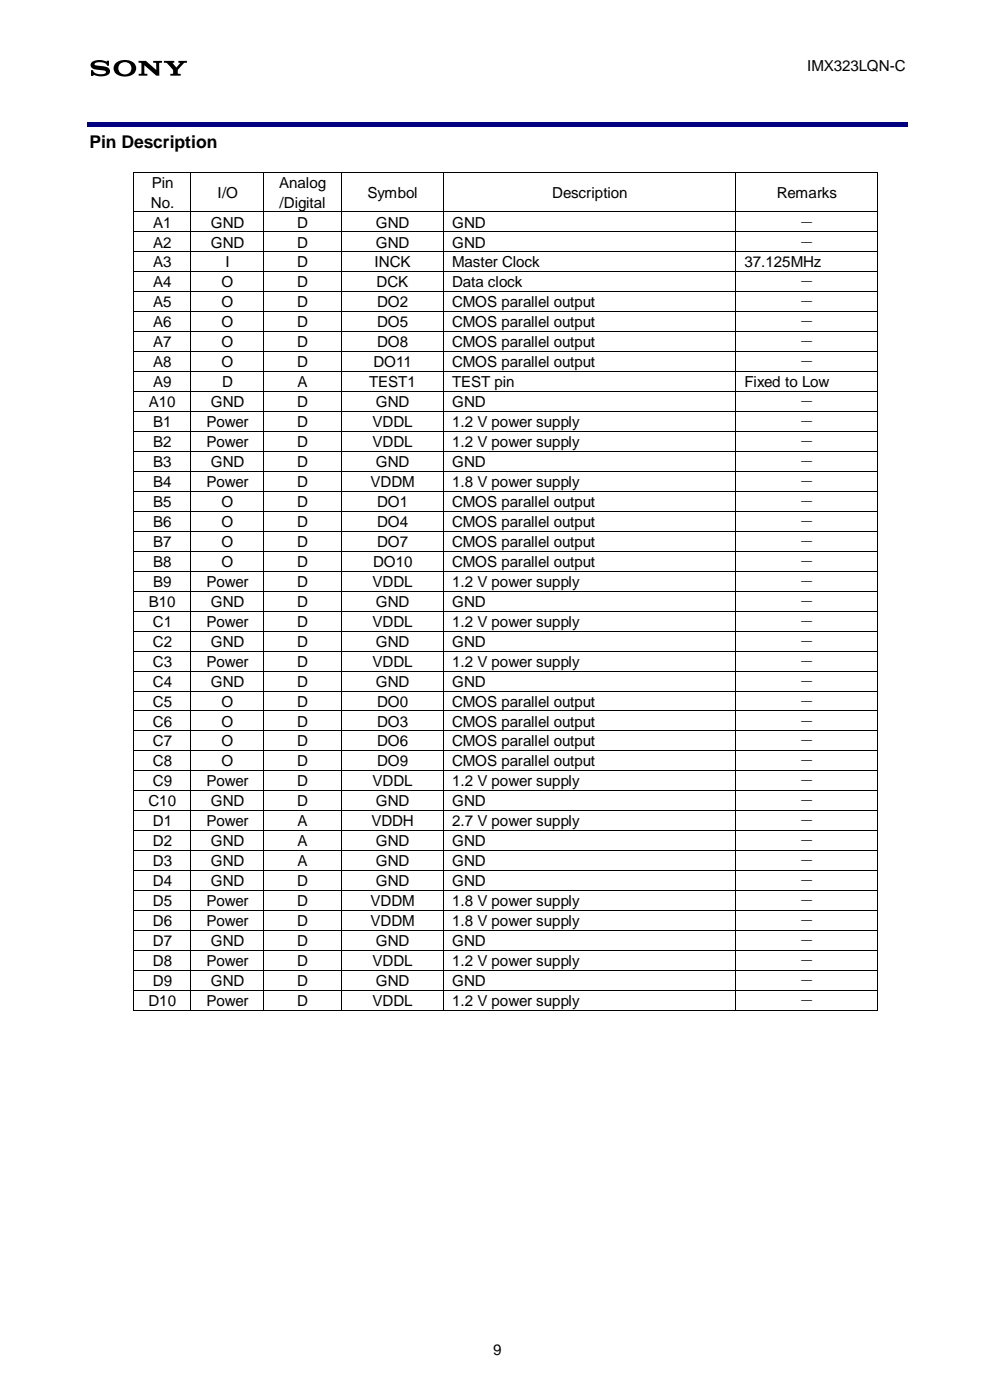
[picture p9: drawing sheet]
<svg xmlns="http://www.w3.org/2000/svg" width="210mm" height="297mm" viewBox="0 0 210 297" stroke-linecap="round" stroke-linejoin="round" font-family="sans-serif">
<defs><g id="words">
<text font-size="3.7" x="19" y="31.4">Pin Description</text>
<g font-size="3.2">
<text x="171.2" y="15.1">IMX323LQN-C</text>
<text x="32.2" y="40">Pin</text>
<text x="59.2" y="40">Analog</text>
<text x="32" y="44">No.</text>
<text x="46.2" y="42">I/O</text>
<text x="59.3" y="44">/Digital</text>
<text x="77.9" y="42">Symbol</text>
<text x="117.1" y="42">Description</text>
<text x="164.7" y="42">Remarks</text>
<text x="32.5" y="48.3">A1</text>
<text x="32.5" y="52.5">A2</text>
<text x="44.7" y="48.3">GND</text>
<text x="44.7" y="52.5">GND</text>
<text x="63" y="48.3">D</text>
<text x="63" y="52.5">D</text>
<text x="79.7" y="48.3">GND</text>
<text x="79.7" y="52.5">GND</text>
<text x="95.9" y="48.3">GND</text>
<text x="95.9" y="52.5">GND</text>
<text x="169.5" y="48.3">－</text>
<text x="169.5" y="52.5">－</text>
<text x="32.5" y="56.7">A3</text>
<text x="47.9" y="56.7">I</text>
<text x="63" y="56.7">D</text>
<text x="79.5" y="56.7">INCK</text>
<text x="95.9" y="56.7">Master Clock</text>
<text x="157.9" y="56.7">37.125MHz</text>
<text x="32.5" y="61">A4</text>
<text x="32.5" y="65.2">A5</text>
<text x="47" y="61">O</text>
<text x="47" y="65.2">O</text>
<text x="63" y="61">D</text>
<text x="63" y="65.2">D</text>
<text x="79.9" y="61">DCK</text>
<text x="80" y="65.2">DO2</text>
<text x="95.9" y="61">Data clock</text>
<text x="95.9" y="65.2">CMOS parallel output</text>
<text x="169.5" y="61">－</text>
<text x="169.5" y="65.2">－</text>
<text x="32.5" y="69.4">A6</text>
<text x="47" y="69.4">O</text>
<text x="63" y="69.4">D</text>
<text x="80" y="69.4">DO5</text>
<text x="95.9" y="69.4">CMOS parallel output</text>
<text x="169.5" y="69.4">－</text>
<text x="32.5" y="73.7">A7</text>
<text x="32.5" y="77.9">A8</text>
<text x="47" y="73.7">O</text>
<text x="47" y="77.9">O</text>
<text x="63" y="73.7">D</text>
<text x="63" y="77.9">D</text>
<text x="79.2" y="77.9">DO11</text>
<text x="80" y="73.7">DO8</text>
<text x="95.9" y="73.7">CMOS parallel output</text>
<text x="95.9" y="77.9">CMOS parallel output</text>
<text x="169.5" y="73.7">－</text>
<text x="169.5" y="77.9">－</text>
<text x="32.5" y="82.2">A9</text>
<text x="47.1" y="82.2">D</text>
<text x="63.1" y="82.2">A</text>
<text x="78.3" y="82.2">TEST1</text>
<text x="95.9" y="82.2">TEST pin</text>
<text x="157.9" y="82.2">Fixed to Low</text>
<text x="31.6" y="86.4">A10</text>
<text x="44.7" y="86.4">GND</text>
<text x="63" y="86.4">D</text>
<text x="79.7" y="86.4">GND</text>
<text x="95.9" y="86.4">GND</text>
<text x="169.5" y="86.4">－</text>
<text x="32.5" y="90.6">B1</text>
<text x="32.5" y="94.9">B2</text>
<text x="43.8" y="90.6">Power</text>
<text x="43.8" y="94.9">Power</text>
<text x="63" y="90.6">D</text>
<text x="63" y="94.9">D</text>
<text x="79" y="90.6">VDDL</text>
<text x="79" y="94.9">VDDL</text>
<text x="95.9" y="90.6">1.2 V power supply</text>
<text x="95.9" y="94.9">1.2 V power supply</text>
<text x="169.5" y="90.6">－</text>
<text x="169.5" y="94.9">－</text>
<text x="32.5" y="99.1">B3</text>
<text x="44.7" y="99.1">GND</text>
<text x="63" y="99.1">D</text>
<text x="79.7" y="99.1">GND</text>
<text x="95.9" y="99.1">GND</text>
<text x="169.5" y="99.1">－</text>
<text x="32.5" y="103.3">B4</text>
<text x="32.5" y="107.6">B5</text>
<text x="43.8" y="103.3">Power</text>
<text x="47" y="107.6">O</text>
<text x="63" y="103.3">D</text>
<text x="63" y="107.6">D</text>
<text x="78.6" y="103.3">VDDM</text>
<text x="80" y="107.6">DO1</text>
<text x="95.9" y="103.3">1.8 V power supply</text>
<text x="95.9" y="107.6">CMOS parallel output</text>
<text x="169.5" y="103.3">－</text>
<text x="169.5" y="107.6">－</text>
<text x="32.5" y="111.8">B6</text>
<text x="47" y="111.8">O</text>
<text x="63" y="111.8">D</text>
<text x="80" y="111.8">DO4</text>
<text x="95.9" y="111.8">CMOS parallel output</text>
<text x="169.5" y="111.8">－</text>
<text x="32.5" y="116">B7</text>
<text x="47" y="116">O</text>
<text x="63" y="116">D</text>
<text x="80" y="116">DO7</text>
<text x="95.9" y="116">CMOS parallel output</text>
<text x="169.5" y="116">－</text>
<text x="32.5" y="120.3">B8</text>
<text x="32.5" y="124.5">B9</text>
<text x="43.8" y="124.5">Power</text>
<text x="47" y="120.3">O</text>
<text x="63" y="120.3">D</text>
<text x="63" y="124.5">D</text>
<text x="79" y="124.5">VDDL</text>
<text x="79.1" y="120.3">DO10</text>
<text x="95.9" y="120.3">CMOS parallel output</text>
<text x="95.9" y="124.5">1.2 V power supply</text>
<text x="169.5" y="120.3">－</text>
<text x="169.5" y="124.5">－</text>
<text x="31.6" y="128.7">B10</text>
<text x="44.7" y="128.7">GND</text>
<text x="63" y="128.7">D</text>
<text x="79.7" y="128.7">GND</text>
<text x="95.9" y="128.7">GND</text>
<text x="169.5" y="128.7">－</text>
<text x="32.4" y="133">C1</text>
<text x="32.4" y="137.2">C2</text>
<text x="43.8" y="133">Power</text>
<text x="44.7" y="137.2">GND</text>
<text x="63" y="133">D</text>
<text x="63" y="137.2">D</text>
<text x="79" y="133">VDDL</text>
<text x="79.7" y="137.2">GND</text>
<text x="95.9" y="133">1.2 V power supply</text>
<text x="95.9" y="137.2">GND</text>
<text x="169.5" y="133">－</text>
<text x="169.5" y="137.2">－</text>
<text x="32.4" y="141.4">C3</text>
<text x="43.8" y="141.4">Power</text>
<text x="63" y="141.4">D</text>
<text x="79" y="141.4">VDDL</text>
<text x="95.9" y="141.4">1.2 V power supply</text>
<text x="169.5" y="141.4">－</text>
<text x="32.4" y="145.7">C4</text>
<text x="32.4" y="149.9">C5</text>
<text x="44.7" y="145.7">GND</text>
<text x="47" y="149.9">O</text>
<text x="63" y="145.7">D</text>
<text x="63" y="149.9">D</text>
<text x="79.7" y="145.7">GND</text>
<text x="80" y="149.9">DO0</text>
<text x="95.9" y="145.7">GND</text>
<text x="95.9" y="149.9">CMOS parallel output</text>
<text x="169.5" y="145.7">－</text>
<text x="169.5" y="149.9">－</text>
<text x="32.4" y="154.1">C6</text>
<text x="47" y="154.1">O</text>
<text x="63" y="154.1">D</text>
<text x="80" y="154.1">DO3</text>
<text x="95.9" y="154.1">CMOS parallel output</text>
<text x="169.5" y="154.1">－</text>
<text x="32.4" y="158.4">C7</text>
<text x="47" y="158.4">O</text>
<text x="63" y="158.4">D</text>
<text x="80" y="158.4">DO6</text>
<text x="95.9" y="158.4">CMOS parallel output</text>
<text x="169.5" y="158.4">－</text>
<text x="32.4" y="162.6">C8</text>
<text x="32.4" y="166.8">C9</text>
<text x="43.8" y="166.8">Power</text>
<text x="47" y="162.6">O</text>
<text x="63" y="162.6">D</text>
<text x="63" y="166.8">D</text>
<text x="79" y="166.8">VDDL</text>
<text x="80" y="162.6">DO9</text>
<text x="95.9" y="162.6">CMOS parallel output</text>
<text x="95.9" y="166.8">1.2 V power supply</text>
<text x="169.5" y="162.6">－</text>
<text x="169.5" y="166.8">－</text>
<text x="31.5" y="171.1">C10</text>
<text x="44.7" y="171.1">GND</text>
<text x="63" y="171.1">D</text>
<text x="79.7" y="171.1">GND</text>
<text x="95.9" y="171.1">GND</text>
<text x="169.5" y="171.1">－</text>
<text x="32.4" y="175.3">D1</text>
<text x="32.4" y="179.5">D2</text>
<text x="43.8" y="175.3">Power</text>
<text x="44.7" y="179.5">GND</text>
<text x="63.1" y="175.3">A</text>
<text x="63.1" y="179.5">A</text>
<text x="78.8" y="175.3">VDDH</text>
<text x="79.7" y="179.5">GND</text>
<text x="95.9" y="175.3">2.7 V power supply</text>
<text x="95.9" y="179.5">GND</text>
<text x="169.5" y="175.3">－</text>
<text x="169.5" y="179.5">－</text>
<text x="32.4" y="183.8">D3</text>
<text x="44.7" y="183.8">GND</text>
<text x="63.1" y="183.8">A</text>
<text x="79.7" y="183.8">GND</text>
<text x="95.9" y="183.8">GND</text>
<text x="169.5" y="183.8">－</text>
<text x="32.4" y="188">D4</text>
<text x="44.7" y="188">GND</text>
<text x="63" y="188">D</text>
<text x="79.7" y="188">GND</text>
<text x="95.9" y="188">GND</text>
<text x="169.5" y="188">－</text>
<text x="32.4" y="192.2">D5</text>
<text x="32.4" y="196.5">D6</text>
<text x="43.8" y="192.2">Power</text>
<text x="43.8" y="196.5">Power</text>
<text x="63" y="192.2">D</text>
<text x="63" y="196.5">D</text>
<text x="78.6" y="192.2">VDDM</text>
<text x="78.6" y="196.5">VDDM</text>
<text x="95.9" y="192.2">1.8 V power supply</text>
<text x="95.9" y="196.5">1.8 V power supply</text>
<text x="169.5" y="192.2">－</text>
<text x="169.5" y="196.5">－</text>
<text x="32.4" y="200.7">D7</text>
<text x="44.7" y="200.7">GND</text>
<text x="63" y="200.7">D</text>
<text x="79.7" y="200.7">GND</text>
<text x="95.9" y="200.7">GND</text>
<text x="169.5" y="200.7">－</text>
<text x="32.4" y="205">D8</text>
<text x="32.4" y="209.2">D9</text>
<text x="43.8" y="205">Power</text>
<text x="44.7" y="209.2">GND</text>
<text x="63" y="205">D</text>
<text x="63" y="209.2">D</text>
<text x="79" y="205">VDDL</text>
<text x="79.7" y="209.2">GND</text>
<text x="95.9" y="205">1.2 V power supply</text>
<text x="95.9" y="209.2">GND</text>
<text x="169.5" y="205">－</text>
<text x="169.5" y="209.2">－</text>
<text x="31.5" y="213.4">D10</text>
<text x="43.8" y="213.4">Power</text>
<text x="63" y="213.4">D</text>
<text x="79" y="213.4">VDDL</text>
<text x="95.9" y="213.4">1.2 V power supply</text>
<text x="169.5" y="213.4">－</text>
<text x="104.6" y="287.4">9</text>
</g>
</g></defs>
<path d="M19.4 13.3a3.5 3.5 0 0 1 3.3-.3v-.1h.4v1.1h-.4a1.81 1.81 0 0 0-2.6-.5l.1 .3 1.3 .2a1.56 1.56 0 0 1 1.8 1.1 1.8 1.8 0 0 1-2.2 1.1l-1.2-.3-.1 .2h-.5v-1.2h.4a1.8 1.8 0 0 0 2.5 .7l.3-.3a2.37 2.37 0 0 0-1.9-.5 1.04 1.04 0 0 1-1.1-.4 1.04 1.04 0 0 1-.1-1.1zM24.6 13.3a2.93 2.93 0 0 1 4.2 .6 1.78 1.78 0 0 1-1.9 2.3h-.4v-.4a1.35 1.35 0 0 0 1.2-1.9 1.35 1.35 0 0 0-2.2-.3 1.31 1.31 0 0 0-.3 1.4 1.31 1.31 0 0 0 1.3 .8v.4a1.94 1.94 0 0 1-2.4-2zM29.4 12.9h1.5l2.2 2v-1.5l-.6-.1v-.4h1.9v.4l-.6 .1v.2v2.5h-.7l-2.5-2.3v1.8l.7 .1v.4h-1.9v-.4l.6-.1v-2l-.1-.2-.5-.1zM34.8 12.9h2.2v.4l-.4 .1 .8 .9 .8-.9-.4-.1v-.4h1.8v.4h-.5l-1.4 1.5v.8l.6 .1v.4h-2.2v-.4l.6-.1v-.6a2.96 2.96 0 0 0-1.2-1.5l-.7-.2z" fill="#000"/>
<path d="M18.5 26h174v1h-174z" fill-rule="evenodd" fill="#000080"/>
<g fill="#000">
<path d="M28.3 36.6h.2v.2h-.2z" fill-rule="evenodd"/>
<path d="M28.3 36.6h.2v.2h-.2z" fill-rule="evenodd"/>
<path d="M40.4 36.6h.2v.2h-.2z" fill-rule="evenodd"/>
<path d="M55.9 36.6h.2v.2h-.2z" fill-rule="evenodd"/>
<path d="M72.2 36.6h.2v.2h-.2z" fill-rule="evenodd"/>
<path d="M94 36.6h.2v.2h-.2z" fill-rule="evenodd"/>
<path d="M156 36.6h.2v.2h-.2z" fill-rule="evenodd"/>
<path d="M186 36.6h.2v.2h-.2z" fill-rule="evenodd"/>
<path d="M186 36.6h.2v.2h-.2z" fill-rule="evenodd"/>
<path d="M28.3 44.9h.2v.2h-.2z" fill-rule="evenodd"/>
<path d="M28.3 49.1h.2v.2h-.2z" fill-rule="evenodd"/>
<path d="M28.3 53.4h.2v.1h-.2z" fill-rule="evenodd"/>
<path d="M28.3 57.6h.2v.2h-.2z" fill-rule="evenodd"/>
<path d="M40.4 44.9h.2v.2h-.2z" fill-rule="evenodd"/>
<path d="M40.4 49.1h.2v.2h-.2z" fill-rule="evenodd"/>
<path d="M40.4 53.4h.2v.1h-.2z" fill-rule="evenodd"/>
<path d="M40.4 57.6h.2v.2h-.2z" fill-rule="evenodd"/>
<path d="M55.9 44.9h.2v.2h-.2z" fill-rule="evenodd"/>
<path d="M55.9 49.1h.2v.2h-.2z" fill-rule="evenodd"/>
<path d="M55.9 53.4h.2v.1h-.2z" fill-rule="evenodd"/>
<path d="M55.9 57.6h.2v.2h-.2z" fill-rule="evenodd"/>
<path d="M72.2 44.9h.2v.2h-.2z" fill-rule="evenodd"/>
<path d="M72.2 49.1h.2v.2h-.2z" fill-rule="evenodd"/>
<path d="M72.2 53.4h.2v.1h-.2z" fill-rule="evenodd"/>
<path d="M72.2 57.6h.2v.2h-.2z" fill-rule="evenodd"/>
<path d="M94 44.9h.2v.2h-.2z" fill-rule="evenodd"/>
<path d="M94 49.1h.2v.2h-.2z" fill-rule="evenodd"/>
<path d="M94 53.4h.2v.1h-.2z" fill-rule="evenodd"/>
<path d="M94 57.6h.2v.2h-.2z" fill-rule="evenodd"/>
<path d="M156 44.9h.2v.2h-.2z" fill-rule="evenodd"/>
<path d="M156 49.1h.2v.2h-.2z" fill-rule="evenodd"/>
<path d="M156 53.4h.2v.1h-.2z" fill-rule="evenodd"/>
<path d="M156 57.6h.2v.2h-.2z" fill-rule="evenodd"/>
<path d="M186 44.9h.2v.2h-.2z" fill-rule="evenodd"/>
<path d="M186 49.1h.2v.2h-.2z" fill-rule="evenodd"/>
<path d="M186 53.4h.2v.1h-.2z" fill-rule="evenodd"/>
<path d="M186 57.6h.2v.2h-.2z" fill-rule="evenodd"/>
<path d="M28.3 61.8h.2v.2h-.2z" fill-rule="evenodd"/>
<path d="M28.3 66.1h.2v.1h-.2z" fill-rule="evenodd"/>
<path d="M28.3 70.3h.2v.2h-.2z" fill-rule="evenodd"/>
<path d="M28.3 74.5h.2v.2h-.2z" fill-rule="evenodd"/>
<path d="M28.3 78.8h.2v.1h-.2z" fill-rule="evenodd"/>
<path d="M40.4 61.8h.2v.2h-.2z" fill-rule="evenodd"/>
<path d="M40.4 66.1h.2v.1h-.2z" fill-rule="evenodd"/>
<path d="M40.4 70.3h.2v.2h-.2z" fill-rule="evenodd"/>
<path d="M40.4 74.5h.2v.2h-.2z" fill-rule="evenodd"/>
<path d="M40.4 78.8h.2v.1h-.2z" fill-rule="evenodd"/>
<path d="M55.9 61.8h.2v.2h-.2z" fill-rule="evenodd"/>
<path d="M55.9 66.1h.2v.1h-.2z" fill-rule="evenodd"/>
<path d="M55.9 70.3h.2v.2h-.2z" fill-rule="evenodd"/>
<path d="M55.9 74.5h.2v.2h-.2z" fill-rule="evenodd"/>
<path d="M55.9 78.8h.2v.1h-.2z" fill-rule="evenodd"/>
<path d="M72.2 61.8h.2v.2h-.2z" fill-rule="evenodd"/>
<path d="M72.2 66.1h.2v.1h-.2z" fill-rule="evenodd"/>
<path d="M72.2 70.3h.2v.2h-.2z" fill-rule="evenodd"/>
<path d="M72.2 74.5h.2v.2h-.2z" fill-rule="evenodd"/>
<path d="M72.2 78.8h.2v.1h-.2z" fill-rule="evenodd"/>
<path d="M94 61.8h.2v.2h-.2z" fill-rule="evenodd"/>
<path d="M94 66.1h.2v.1h-.2z" fill-rule="evenodd"/>
<path d="M94 70.3h.2v.2h-.2z" fill-rule="evenodd"/>
<path d="M94 74.5h.2v.2h-.2z" fill-rule="evenodd"/>
<path d="M94 78.8h.2v.1h-.2z" fill-rule="evenodd"/>
<path d="M156 61.8h.2v.2h-.2z" fill-rule="evenodd"/>
<path d="M156 66.1h.2v.1h-.2z" fill-rule="evenodd"/>
<path d="M156 70.3h.2v.2h-.2z" fill-rule="evenodd"/>
<path d="M156 74.5h.2v.2h-.2z" fill-rule="evenodd"/>
<path d="M156 78.8h.2v.1h-.2z" fill-rule="evenodd"/>
<path d="M186 61.8h.2v.2h-.2z" fill-rule="evenodd"/>
<path d="M186 66.1h.2v.1h-.2z" fill-rule="evenodd"/>
<path d="M186 70.3h.2v.2h-.2z" fill-rule="evenodd"/>
<path d="M186 74.5h.2v.2h-.2z" fill-rule="evenodd"/>
<path d="M186 78.8h.2v.1h-.2z" fill-rule="evenodd"/>
<path d="M28.3 83h.2v.2h-.2z" fill-rule="evenodd"/>
<path d="M28.3 87.2h.2v.2h-.2z" fill-rule="evenodd"/>
<path d="M28.3 91.5h.2v.1h-.2z" fill-rule="evenodd"/>
<path d="M28.3 95.7h.2v.2h-.2z" fill-rule="evenodd"/>
<path d="M40.4 83h.2v.2h-.2z" fill-rule="evenodd"/>
<path d="M40.4 87.2h.2v.2h-.2z" fill-rule="evenodd"/>
<path d="M40.4 91.5h.2v.1h-.2z" fill-rule="evenodd"/>
<path d="M40.4 95.7h.2v.2h-.2z" fill-rule="evenodd"/>
<path d="M55.9 83h.2v.2h-.2z" fill-rule="evenodd"/>
<path d="M55.9 87.2h.2v.2h-.2z" fill-rule="evenodd"/>
<path d="M55.9 91.5h.2v.1h-.2z" fill-rule="evenodd"/>
<path d="M55.9 95.7h.2v.2h-.2z" fill-rule="evenodd"/>
<path d="M72.2 83h.2v.2h-.2z" fill-rule="evenodd"/>
<path d="M72.2 87.2h.2v.2h-.2z" fill-rule="evenodd"/>
<path d="M72.2 91.5h.2v.1h-.2z" fill-rule="evenodd"/>
<path d="M72.2 95.7h.2v.2h-.2z" fill-rule="evenodd"/>
<path d="M94 83h.2v.2h-.2z" fill-rule="evenodd"/>
<path d="M94 87.2h.2v.2h-.2z" fill-rule="evenodd"/>
<path d="M94 91.5h.2v.1h-.2z" fill-rule="evenodd"/>
<path d="M94 95.7h.2v.2h-.2z" fill-rule="evenodd"/>
<path d="M156 83h.2v.2h-.2z" fill-rule="evenodd"/>
<path d="M156 87.2h.2v.2h-.2z" fill-rule="evenodd"/>
<path d="M156 91.5h.2v.1h-.2z" fill-rule="evenodd"/>
<path d="M156 95.7h.2v.2h-.2z" fill-rule="evenodd"/>
<path d="M186 83h.2v.2h-.2z" fill-rule="evenodd"/>
<path d="M186 87.2h.2v.2h-.2z" fill-rule="evenodd"/>
<path d="M186 91.5h.2v.1h-.2z" fill-rule="evenodd"/>
<path d="M186 95.7h.2v.2h-.2z" fill-rule="evenodd"/>
<path d="M28.3 99.9h.2v.2h-.2z" fill-rule="evenodd"/>
<path d="M28.3 104.2h.2v.1h-.2z" fill-rule="evenodd"/>
<path d="M28.3 108.4h.2v.2h-.2z" fill-rule="evenodd"/>
<path d="M28.3 112.6h.2v.2h-.2z" fill-rule="evenodd"/>
<path d="M28.3 116.9h.2v.1h-.2z" fill-rule="evenodd"/>
<path d="M40.4 99.9h.2v.2h-.2z" fill-rule="evenodd"/>
<path d="M40.4 104.2h.2v.1h-.2z" fill-rule="evenodd"/>
<path d="M40.4 108.4h.2v.2h-.2z" fill-rule="evenodd"/>
<path d="M40.4 112.6h.2v.2h-.2z" fill-rule="evenodd"/>
<path d="M40.4 116.9h.2v.1h-.2z" fill-rule="evenodd"/>
<path d="M55.9 99.9h.2v.2h-.2z" fill-rule="evenodd"/>
<path d="M55.9 104.2h.2v.1h-.2z" fill-rule="evenodd"/>
<path d="M55.9 108.4h.2v.2h-.2z" fill-rule="evenodd"/>
<path d="M55.9 112.6h.2v.2h-.2z" fill-rule="evenodd"/>
<path d="M55.9 116.9h.2v.1h-.2z" fill-rule="evenodd"/>
<path d="M72.2 99.9h.2v.2h-.2z" fill-rule="evenodd"/>
<path d="M72.2 104.2h.2v.1h-.2z" fill-rule="evenodd"/>
<path d="M72.2 108.4h.2v.2h-.2z" fill-rule="evenodd"/>
<path d="M72.2 112.6h.2v.2h-.2z" fill-rule="evenodd"/>
<path d="M72.2 116.9h.2v.1h-.2z" fill-rule="evenodd"/>
<path d="M94 99.9h.2v.2h-.2z" fill-rule="evenodd"/>
<path d="M94 104.2h.2v.1h-.2z" fill-rule="evenodd"/>
<path d="M94 108.4h.2v.2h-.2z" fill-rule="evenodd"/>
<path d="M94 112.6h.2v.2h-.2z" fill-rule="evenodd"/>
<path d="M94 116.9h.2v.1h-.2z" fill-rule="evenodd"/>
<path d="M156 99.9h.2v.2h-.2z" fill-rule="evenodd"/>
<path d="M156 104.2h.2v.1h-.2z" fill-rule="evenodd"/>
<path d="M156 108.4h.2v.2h-.2z" fill-rule="evenodd"/>
<path d="M156 112.6h.2v.2h-.2z" fill-rule="evenodd"/>
<path d="M156 116.9h.2v.1h-.2z" fill-rule="evenodd"/>
<path d="M186 99.9h.2v.2h-.2z" fill-rule="evenodd"/>
<path d="M186 104.2h.2v.1h-.2z" fill-rule="evenodd"/>
<path d="M186 108.4h.2v.2h-.2z" fill-rule="evenodd"/>
<path d="M186 112.6h.2v.2h-.2z" fill-rule="evenodd"/>
<path d="M186 116.9h.2v.1h-.2z" fill-rule="evenodd"/>
<path d="M28.3 121.1h.2v.2h-.2z" fill-rule="evenodd"/>
<path d="M28.3 125.3h.2v.2h-.2z" fill-rule="evenodd"/>
<path d="M28.3 129.6h.2v.1h-.2z" fill-rule="evenodd"/>
<path d="M28.3 133.8h.2v.2h-.2z" fill-rule="evenodd"/>
<path d="M28.3 138h.2v.2h-.2z" fill-rule="evenodd"/>
<path d="M40.4 121.1h.2v.2h-.2z" fill-rule="evenodd"/>
<path d="M40.4 125.3h.2v.2h-.2z" fill-rule="evenodd"/>
<path d="M40.4 129.6h.2v.1h-.2z" fill-rule="evenodd"/>
<path d="M40.4 133.8h.2v.2h-.2z" fill-rule="evenodd"/>
<path d="M40.4 138h.2v.2h-.2z" fill-rule="evenodd"/>
<path d="M55.9 121.1h.2v.2h-.2z" fill-rule="evenodd"/>
<path d="M55.9 125.3h.2v.2h-.2z" fill-rule="evenodd"/>
<path d="M55.9 129.6h.2v.1h-.2z" fill-rule="evenodd"/>
<path d="M55.9 133.8h.2v.2h-.2z" fill-rule="evenodd"/>
<path d="M55.9 138h.2v.2h-.2z" fill-rule="evenodd"/>
<path d="M72.2 121.1h.2v.2h-.2z" fill-rule="evenodd"/>
<path d="M72.2 125.3h.2v.2h-.2z" fill-rule="evenodd"/>
<path d="M72.2 129.6h.2v.1h-.2z" fill-rule="evenodd"/>
<path d="M72.2 133.8h.2v.2h-.2z" fill-rule="evenodd"/>
<path d="M72.2 138h.2v.2h-.2z" fill-rule="evenodd"/>
<path d="M94 121.1h.2v.2h-.2z" fill-rule="evenodd"/>
<path d="M94 125.3h.2v.2h-.2z" fill-rule="evenodd"/>
<path d="M94 129.6h.2v.1h-.2z" fill-rule="evenodd"/>
<path d="M94 133.8h.2v.2h-.2z" fill-rule="evenodd"/>
<path d="M94 138h.2v.2h-.2z" fill-rule="evenodd"/>
<path d="M156 121.1h.2v.2h-.2z" fill-rule="evenodd"/>
<path d="M156 125.3h.2v.2h-.2z" fill-rule="evenodd"/>
<path d="M156 129.6h.2v.1h-.2z" fill-rule="evenodd"/>
<path d="M156 133.8h.2v.2h-.2z" fill-rule="evenodd"/>
<path d="M156 138h.2v.2h-.2z" fill-rule="evenodd"/>
<path d="M186 121.1h.2v.2h-.2z" fill-rule="evenodd"/>
<path d="M186 125.3h.2v.2h-.2z" fill-rule="evenodd"/>
<path d="M186 129.6h.2v.1h-.2z" fill-rule="evenodd"/>
<path d="M186 133.8h.2v.2h-.2z" fill-rule="evenodd"/>
<path d="M186 138h.2v.2h-.2z" fill-rule="evenodd"/>
<path d="M28.3 142.3h.2v.2h-.2z" fill-rule="evenodd"/>
<path d="M28.3 146.5h.2v.2h-.2z" fill-rule="evenodd"/>
<path d="M28.3 150.7h.2v.2h-.2z" fill-rule="evenodd"/>
<path d="M28.3 155h.2v.2h-.2z" fill-rule="evenodd"/>
<path d="M28.3 159.2h.2v.2h-.2z" fill-rule="evenodd"/>
<path d="M40.4 142.3h.2v.2h-.2z" fill-rule="evenodd"/>
<path d="M40.4 146.5h.2v.2h-.2z" fill-rule="evenodd"/>
<path d="M40.4 150.7h.2v.2h-.2z" fill-rule="evenodd"/>
<path d="M40.4 155h.2v.2h-.2z" fill-rule="evenodd"/>
<path d="M40.4 159.2h.2v.2h-.2z" fill-rule="evenodd"/>
<path d="M55.9 142.3h.2v.2h-.2z" fill-rule="evenodd"/>
<path d="M55.9 146.5h.2v.2h-.2z" fill-rule="evenodd"/>
<path d="M55.9 150.7h.2v.2h-.2z" fill-rule="evenodd"/>
<path d="M55.9 155h.2v.2h-.2z" fill-rule="evenodd"/>
<path d="M55.9 159.2h.2v.2h-.2z" fill-rule="evenodd"/>
<path d="M72.2 142.3h.2v.2h-.2z" fill-rule="evenodd"/>
<path d="M72.2 146.5h.2v.2h-.2z" fill-rule="evenodd"/>
<path d="M72.2 150.7h.2v.2h-.2z" fill-rule="evenodd"/>
<path d="M72.2 155h.2v.2h-.2z" fill-rule="evenodd"/>
<path d="M72.2 159.2h.2v.2h-.2z" fill-rule="evenodd"/>
<path d="M94 142.3h.2v.2h-.2z" fill-rule="evenodd"/>
<path d="M94 146.5h.2v.2h-.2z" fill-rule="evenodd"/>
<path d="M94 150.7h.2v.2h-.2z" fill-rule="evenodd"/>
<path d="M94 155h.2v.2h-.2z" fill-rule="evenodd"/>
<path d="M94 159.2h.2v.2h-.2z" fill-rule="evenodd"/>
<path d="M156 142.3h.2v.2h-.2z" fill-rule="evenodd"/>
<path d="M156 146.5h.2v.2h-.2z" fill-rule="evenodd"/>
<path d="M156 150.7h.2v.2h-.2z" fill-rule="evenodd"/>
<path d="M156 155h.2v.2h-.2z" fill-rule="evenodd"/>
<path d="M156 159.2h.2v.2h-.2z" fill-rule="evenodd"/>
<path d="M186 142.3h.2v.2h-.2z" fill-rule="evenodd"/>
<path d="M186 146.5h.2v.2h-.2z" fill-rule="evenodd"/>
<path d="M186 150.7h.2v.2h-.2z" fill-rule="evenodd"/>
<path d="M186 155h.2v.2h-.2z" fill-rule="evenodd"/>
<path d="M186 159.2h.2v.2h-.2z" fill-rule="evenodd"/>
<path d="M28.3 163.5h.2v.1h-.2z" fill-rule="evenodd"/>
<path d="M28.3 167.7h.2v.2h-.2z" fill-rule="evenodd"/>
<path d="M28.3 171.9h.2v.2h-.2z" fill-rule="evenodd"/>
<path d="M28.3 176.2h.2v.1h-.2z" fill-rule="evenodd"/>
<path d="M40.4 163.5h.2v.1h-.2z" fill-rule="evenodd"/>
<path d="M40.4 167.7h.2v.2h-.2z" fill-rule="evenodd"/>
<path d="M40.4 171.9h.2v.2h-.2z" fill-rule="evenodd"/>
<path d="M40.4 176.2h.2v.1h-.2z" fill-rule="evenodd"/>
<path d="M55.9 163.5h.2v.1h-.2z" fill-rule="evenodd"/>
<path d="M55.9 167.7h.2v.2h-.2z" fill-rule="evenodd"/>
<path d="M55.9 171.9h.2v.2h-.2z" fill-rule="evenodd"/>
<path d="M55.9 176.2h.2v.1h-.2z" fill-rule="evenodd"/>
<path d="M72.2 163.5h.2v.1h-.2z" fill-rule="evenodd"/>
<path d="M72.2 167.7h.2v.2h-.2z" fill-rule="evenodd"/>
<path d="M72.2 171.9h.2v.2h-.2z" fill-rule="evenodd"/>
<path d="M72.2 176.2h.2v.1h-.2z" fill-rule="evenodd"/>
<path d="M94 163.5h.2v.1h-.2z" fill-rule="evenodd"/>
<path d="M94 167.7h.2v.2h-.2z" fill-rule="evenodd"/>
<path d="M94 171.9h.2v.2h-.2z" fill-rule="evenodd"/>
<path d="M94 176.2h.2v.1h-.2z" fill-rule="evenodd"/>
<path d="M156 163.5h.2v.1h-.2z" fill-rule="evenodd"/>
<path d="M156 167.7h.2v.2h-.2z" fill-rule="evenodd"/>
<path d="M156 171.9h.2v.2h-.2z" fill-rule="evenodd"/>
<path d="M156 176.2h.2v.1h-.2z" fill-rule="evenodd"/>
<path d="M186 163.5h.2v.1h-.2z" fill-rule="evenodd"/>
<path d="M186 167.7h.2v.2h-.2z" fill-rule="evenodd"/>
<path d="M186 171.9h.2v.2h-.2z" fill-rule="evenodd"/>
<path d="M186 176.2h.2v.1h-.2z" fill-rule="evenodd"/>
<path d="M28.3 180.4h.2v.2h-.2z" fill-rule="evenodd"/>
<path d="M28.3 184.6h.2v.2h-.2z" fill-rule="evenodd"/>
<path d="M28.3 188.9h.2v.1h-.2z" fill-rule="evenodd"/>
<path d="M28.3 193.1h.2v.2h-.2z" fill-rule="evenodd"/>
<path d="M28.3 197.3h.2v.2h-.2z" fill-rule="evenodd"/>
<path d="M40.4 180.4h.2v.2h-.2z" fill-rule="evenodd"/>
<path d="M40.4 184.6h.2v.2h-.2z" fill-rule="evenodd"/>
<path d="M40.4 188.9h.2v.1h-.2z" fill-rule="evenodd"/>
<path d="M40.4 193.1h.2v.2h-.2z" fill-rule="evenodd"/>
<path d="M40.4 197.3h.2v.2h-.2z" fill-rule="evenodd"/>
<path d="M55.9 180.4h.2v.2h-.2z" fill-rule="evenodd"/>
<path d="M55.9 184.6h.2v.2h-.2z" fill-rule="evenodd"/>
<path d="M55.9 188.9h.2v.1h-.2z" fill-rule="evenodd"/>
<path d="M55.9 193.1h.2v.2h-.2z" fill-rule="evenodd"/>
<path d="M55.9 197.3h.2v.2h-.2z" fill-rule="evenodd"/>
<path d="M72.2 180.4h.2v.2h-.2z" fill-rule="evenodd"/>
<path d="M72.2 184.6h.2v.2h-.2z" fill-rule="evenodd"/>
<path d="M72.2 188.9h.2v.1h-.2z" fill-rule="evenodd"/>
<path d="M72.2 193.1h.2v.2h-.2z" fill-rule="evenodd"/>
<path d="M72.2 197.3h.2v.2h-.2z" fill-rule="evenodd"/>
<path d="M94 180.4h.2v.2h-.2z" fill-rule="evenodd"/>
<path d="M94 184.6h.2v.2h-.2z" fill-rule="evenodd"/>
<path d="M94 188.9h.2v.1h-.2z" fill-rule="evenodd"/>
<path d="M94 193.1h.2v.2h-.2z" fill-rule="evenodd"/>
<path d="M94 197.3h.2v.2h-.2z" fill-rule="evenodd"/>
<path d="M156 180.4h.2v.2h-.2z" fill-rule="evenodd"/>
<path d="M156 184.6h.2v.2h-.2z" fill-rule="evenodd"/>
<path d="M156 188.9h.2v.1h-.2z" fill-rule="evenodd"/>
<path d="M156 193.1h.2v.2h-.2z" fill-rule="evenodd"/>
<path d="M156 197.3h.2v.2h-.2z" fill-rule="evenodd"/>
<path d="M186 180.4h.2v.2h-.2z" fill-rule="evenodd"/>
<path d="M186 184.6h.2v.2h-.2z" fill-rule="evenodd"/>
<path d="M186 188.9h.2v.1h-.2z" fill-rule="evenodd"/>
<path d="M186 193.1h.2v.2h-.2z" fill-rule="evenodd"/>
<path d="M186 197.3h.2v.2h-.2z" fill-rule="evenodd"/>
<path d="M28.3 201.6h.2v.1h-.2z" fill-rule="evenodd"/>
<path d="M28.3 205.8h.2v.2h-.2z" fill-rule="evenodd"/>
<path d="M28.3 210h.2v.2h-.2z" fill-rule="evenodd"/>
<path d="M28.3 214.3h.2v.1h-.2z" fill-rule="evenodd"/>
<path d="M28.3 214.3h.2v.1h-.2z" fill-rule="evenodd"/>
<path d="M40.4 201.6h.2v.1h-.2z" fill-rule="evenodd"/>
<path d="M40.4 205.8h.2v.2h-.2z" fill-rule="evenodd"/>
<path d="M40.4 210h.2v.2h-.2z" fill-rule="evenodd"/>
<path d="M40.4 214.3h.2v.1h-.2z" fill-rule="evenodd"/>
<path d="M55.9 201.6h.2v.1h-.2z" fill-rule="evenodd"/>
<path d="M55.9 205.8h.2v.2h-.2z" fill-rule="evenodd"/>
<path d="M55.9 210h.2v.2h-.2z" fill-rule="evenodd"/>
<path d="M55.9 214.3h.2v.1h-.2z" fill-rule="evenodd"/>
<path d="M72.2 201.6h.2v.1h-.2z" fill-rule="evenodd"/>
<path d="M72.2 205.8h.2v.2h-.2z" fill-rule="evenodd"/>
<path d="M72.2 210h.2v.2h-.2z" fill-rule="evenodd"/>
<path d="M72.2 214.3h.2v.1h-.2z" fill-rule="evenodd"/>
<path d="M94 201.6h.2v.1h-.2z" fill-rule="evenodd"/>
<path d="M94 205.8h.2v.2h-.2z" fill-rule="evenodd"/>
<path d="M94 210h.2v.2h-.2z" fill-rule="evenodd"/>
<path d="M94 214.3h.2v.1h-.2z" fill-rule="evenodd"/>
<path d="M156 201.6h.2v.1h-.2z" fill-rule="evenodd"/>
<path d="M156 205.8h.2v.2h-.2z" fill-rule="evenodd"/>
<path d="M156 210h.2v.2h-.2z" fill-rule="evenodd"/>
<path d="M156 214.3h.2v.1h-.2z" fill-rule="evenodd"/>
<path d="M186 201.6h.2v.1h-.2z" fill-rule="evenodd"/>
<path d="M186 205.8h.2v.2h-.2z" fill-rule="evenodd"/>
<path d="M186 210h.2v.2h-.2z" fill-rule="evenodd"/>
<path d="M186 214.3h.2v.1h-.2z" fill-rule="evenodd"/>
<path d="M186 214.3h.2v.1h-.2z" fill-rule="evenodd"/>
</g>
<g fill="none" stroke="#000" stroke-width=".21">
<path d="M28.4 36.8v8.1M28.5 36.7h11.9M40.5 36.8v8.1M40.6 36.7h15.3M56 36.8v8.1M56.1 36.7h16.1M72.3 36.8v8.1M72.4 36.7h21.6M94.1 36.8v8.1M94.2 36.7h61.8M156.1 36.8v8.1M156.2 36.7h29.8"/>
<path d="M186.1 36.8v8.1M28.4 45.1v4M28.4 49.3v4.1M28.4 53.5v4.1M28.4 57.8v4M28.5 45h11.9M28.5 49.2h11.9M28.5 53.4h11.9M28.5 57.7h11.9M40.5 45.1v4M40.5 49.3v4.1M40.5 53.5v4.1"/>
<path d="M40.5 57.8v4M40.6 45h15.3M40.6 49.2h15.3M40.6 53.4h15.3M40.6 57.7h15.3M56 45.1v4M56 49.3v4.1M56 53.5v4.1M56 57.8v4M56.1 45h16.1M56.1 49.2h16.1M56.1 53.4h16.1"/>
<path d="M56.1 57.7h16.1M72.3 45.1v4M72.3 49.3v4.1M72.3 53.5v4.1M72.3 57.8v4M72.4 45h21.6M72.4 49.2h21.6M72.4 53.4h21.6M72.4 57.7h21.6M94.1 45.1v4M94.1 49.3v4.1M94.1 53.5v4.1"/>
<path d="M94.1 57.8v4M94.2 45h61.8M94.2 49.2h61.8M94.2 53.4h61.8M94.2 57.7h61.8M156.1 45.1v4M156.1 49.3v4.1M156.1 53.5v4.1M156.1 57.8v4M156.2 45h29.8M156.2 49.2h29.8M156.2 53.4h29.8"/>
<path d="M156.2 57.7h29.8M186.1 45.1v4M186.1 49.3v4.1M186.1 53.5v4.1M186.1 57.8v4M28.4 62v4.1M28.4 66.2v4.1M28.4 70.5v4M28.4 74.7v4.1M28.4 78.9v4.1M28.5 61.9h11.9M28.5 66.1h11.9"/>
<path d="M28.5 70.4h11.9M28.5 74.6h11.9M28.5 78.8h11.9M40.5 62v4.1M40.5 66.2v4.1M40.5 70.5v4M40.5 74.7v4.1M40.5 78.9v4.1M40.6 61.9h15.3M40.6 66.1h15.3M40.6 70.4h15.3M40.6 74.6h15.3"/>
<path d="M40.6 78.8h15.3M56 62v4.1M56 66.2v4.1M56 70.5v4M56 74.7v4.1M56 78.9v4.1M56.1 61.9h16.1M56.1 66.1h16.1M56.1 70.4h16.1M56.1 74.6h16.1M56.1 78.8h16.1M72.3 62v4.1"/>
<path d="M72.3 66.2v4.1M72.3 70.5v4M72.3 74.7v4.1M72.3 78.9v4.1M72.4 61.9h21.6M72.4 66.1h21.6M72.4 70.4h21.6M72.4 74.6h21.6M72.4 78.8h21.6M94.1 62v4.1M94.1 66.2v4.1M94.1 70.5v4"/>
<path d="M94.1 74.7v4.1M94.1 78.9v4.1M94.2 61.9h61.8M94.2 66.1h61.8M94.2 70.4h61.8M94.2 74.6h61.8M94.2 78.8h61.8M156.1 62v4.1M156.1 66.2v4.1M156.1 70.5v4M156.1 74.7v4.1M156.1 78.9v4.1"/>
<path d="M156.2 61.9h29.8M156.2 66.1h29.8M156.2 70.4h29.8M156.2 74.6h29.8M156.2 78.8h29.8M186.1 62v4.1M186.1 66.2v4.1M186.1 70.5v4M186.1 74.7v4.1M186.1 78.9v4.1M28.4 83.2v4M28.4 87.4v4.1"/>
<path d="M28.4 91.6v4.1M28.4 95.9v4M28.5 83.1h11.9M28.5 87.3h11.9M28.5 91.5h11.9M28.5 95.8h11.9M40.5 83.2v4M40.5 87.4v4.1M40.5 91.6v4.1M40.5 95.9v4M40.6 83.1h15.3M40.6 87.3h15.3"/>
<path d="M40.6 91.5h15.3M40.6 95.8h15.3M56 83.2v4M56 87.4v4.1M56 91.6v4.1M56 95.9v4M56.1 83.1h16.1M56.1 87.3h16.1M56.1 91.5h16.1M56.1 95.8h16.1M72.3 83.2v4M72.3 87.4v4.1"/>
<path d="M72.3 91.6v4.1M72.3 95.9v4M72.4 83.1h21.6M72.4 87.3h21.6M72.4 91.5h21.6M72.4 95.8h21.6M94.1 83.2v4M94.1 87.4v4.1M94.1 91.6v4.1M94.1 95.9v4M94.2 83.1h61.8M94.2 87.3h61.8"/>
<path d="M94.2 91.5h61.8M94.2 95.8h61.8M156.1 83.2v4M156.1 87.4v4.1M156.1 91.6v4.1M156.1 95.9v4M156.2 83.1h29.8M156.2 87.3h29.8M156.2 91.5h29.8M156.2 95.8h29.8M186.1 83.2v4M186.1 87.4v4.1"/>
<path d="M186.1 91.6v4.1M186.1 95.9v4M28.4 100.1v4.1M28.4 104.3v4.1M28.4 108.6v4M28.4 112.8v4.1M28.4 117v4.1M28.5 100h11.9M28.5 104.3h11.9M28.5 108.5h11.9M28.5 112.7h11.9M28.5 117h11.9"/>
<path d="M40.5 100.1v4.1M40.5 104.3v4.1M40.5 108.6v4M40.5 112.8v4.1M40.5 117v4.1M40.6 100h15.3M40.6 104.3h15.3M40.6 108.5h15.3M40.6 112.7h15.3M40.6 117h15.3M56 100.1v4.1M56 104.3v4.1"/>
<path d="M56 108.6v4M56 112.8v4.1M56 117v4.1M56.1 100h16.1M56.1 104.3h16.1M56.1 108.5h16.1M56.1 112.7h16.1M56.1 117h16.1M72.3 100.1v4.1M72.3 104.3v4.1M72.3 108.6v4M72.3 112.8v4.1"/>
<path d="M72.3 117v4.1M72.4 100h21.6M72.4 104.3h21.6M72.4 108.5h21.6M72.4 112.7h21.6M72.4 117h21.6M94.1 100.1v4.1M94.1 104.3v4.1M94.1 108.6v4M94.1 112.8v4.1M94.1 117v4.1M94.2 100h61.8"/>
<path d="M94.2 104.3h61.8M94.2 108.5h61.8M94.2 112.7h61.8M94.2 117h61.8M156.1 100.1v4.1M156.1 104.3v4.1M156.1 108.6v4M156.1 112.8v4.1M156.1 117v4.1M156.2 100h29.8M156.2 104.3h29.8M156.2 108.5h29.8"/>
<path d="M156.2 112.7h29.8M156.2 117h29.8M186.1 100.1v4.1M186.1 104.3v4.1M186.1 108.6v4M186.1 112.8v4.1M186.1 117v4.1M28.4 121.3v4M28.4 125.5v4.1M28.4 129.7v4.1M28.4 134v4M28.4 138.2v4.1"/>
<path d="M28.5 121.2h11.9M28.5 125.4h11.9M28.5 129.7h11.9M28.5 133.9h11.9M28.5 138.1h11.9M40.5 121.3v4M40.5 125.5v4.1M40.5 129.7v4.1M40.5 134v4M40.5 138.2v4.1M40.6 121.2h15.3M40.6 125.4h15.3"/>
<path d="M40.6 129.7h15.3M40.6 133.9h15.3M40.6 138.1h15.3M56 121.3v4M56 125.5v4.1M56 129.7v4.1M56 134v4M56 138.2v4.1M56.1 121.2h16.1M56.1 125.4h16.1M56.1 129.7h16.1M56.1 133.9h16.1"/>
<path d="M56.1 138.1h16.1M72.3 121.3v4M72.3 125.5v4.1M72.3 129.7v4.1M72.3 134v4M72.3 138.2v4.1M72.4 121.2h21.6M72.4 125.4h21.6M72.4 129.7h21.6M72.4 133.9h21.6M72.4 138.1h21.6M94.1 121.3v4"/>
<path d="M94.1 125.5v4.1M94.1 129.7v4.1M94.1 134v4M94.1 138.2v4.1M94.2 121.2h61.8M94.2 125.4h61.8M94.2 129.7h61.8M94.2 133.9h61.8M94.2 138.1h61.8M156.1 121.3v4M156.1 125.5v4.1M156.1 129.7v4.1"/>
<path d="M156.1 134v4M156.1 138.2v4.1M156.2 121.2h29.8M156.2 125.4h29.8M156.2 129.7h29.8M156.2 133.9h29.8M156.2 138.1h29.8M186.1 121.3v4M186.1 125.5v4.1M186.1 129.7v4.1M186.1 134v4M186.1 138.2v4.1"/>
<path d="M28.4 142.5v4M28.4 146.7v4M28.4 150.9v4.1M28.4 155.2v4M28.4 159.4v4.1M28.5 142.4h11.9M28.5 146.6h11.9M28.5 150.8h11.9M28.5 155.1h11.9M28.5 159.3h11.9M40.5 142.5v4M40.5 146.7v4"/>
<path d="M40.5 150.9v4.1M40.5 155.2v4M40.5 159.4v4.1M40.6 142.4h15.3M40.6 146.6h15.3M40.6 150.8h15.3M40.6 155.1h15.3M40.6 159.3h15.3M56 142.5v4M56 146.7v4M56 150.9v4.1M56 155.2v4"/>
<path d="M56 159.4v4.1M56.1 142.4h16.1M56.1 146.6h16.1M56.1 150.8h16.1M56.1 155.1h16.1M56.1 159.3h16.1M72.3 142.5v4M72.3 146.7v4M72.3 150.9v4.1M72.3 155.2v4M72.3 159.4v4.1M72.4 142.4h21.6"/>
<path d="M72.4 146.6h21.6M72.4 150.8h21.6M72.4 155.1h21.6M72.4 159.3h21.6M94.1 142.5v4M94.1 146.7v4M94.1 150.9v4.1M94.1 155.2v4M94.1 159.4v4.1M94.2 142.4h61.8M94.2 146.6h61.8M94.2 150.8h61.8"/>
<path d="M94.2 155.1h61.8M94.2 159.3h61.8M156.1 142.5v4M156.1 146.7v4M156.1 150.9v4.1M156.1 155.2v4M156.1 159.4v4.1M156.2 142.4h29.8M156.2 146.6h29.8M156.2 150.8h29.8M156.2 155.1h29.8M156.2 159.3h29.8"/>
<path d="M186.1 142.5v4M186.1 146.7v4M186.1 150.9v4.1M186.1 155.2v4M186.1 159.4v4.1M28.4 163.6v4.1M28.4 167.9v4M28.4 172.1v4.1M28.4 176.3v4.1M28.5 163.5h11.9M28.5 167.8h11.9M28.5 172h11.9"/>
<path d="M28.5 176.2h11.9M40.5 163.6v4.1M40.5 167.9v4M40.5 172.1v4.1M40.5 176.3v4.1M40.6 163.5h15.3M40.6 167.8h15.3M40.6 172h15.3M40.6 176.2h15.3M56 163.6v4.1M56 167.9v4M56 172.1v4.1"/>
<path d="M56 176.3v4.1M56.1 163.5h16.1M56.1 167.8h16.1M56.1 172h16.1M56.1 176.2h16.1M72.3 163.6v4.1M72.3 167.9v4M72.3 172.1v4.1M72.3 176.3v4.1M72.4 163.5h21.6M72.4 167.8h21.6M72.4 172h21.6"/>
<path d="M72.4 176.2h21.6M94.1 163.6v4.1M94.1 167.9v4M94.1 172.1v4.1M94.1 176.3v4.1M94.2 163.5h61.8M94.2 167.8h61.8M94.2 172h61.8M94.2 176.2h61.8M156.1 163.6v4.1M156.1 167.9v4M156.1 172.1v4.1"/>
<path d="M156.1 176.3v4.1M156.2 163.5h29.8M156.2 167.8h29.8M156.2 172h29.8M156.2 176.2h29.8M186.1 163.6v4.1M186.1 167.9v4M186.1 172.1v4.1M186.1 176.3v4.1M28.4 180.6v4M28.4 184.8v4.1M28.4 189v4.1"/>
<path d="M28.4 193.3v4M28.4 197.5v4.1M28.5 180.5h11.9M28.5 184.7h11.9M28.5 188.9h11.9M28.5 193.2h11.9M28.5 197.4h11.9M40.5 180.6v4M40.5 184.8v4.1M40.5 189v4.1M40.5 193.3v4M40.5 197.5v4.1"/>
<path d="M40.6 180.5h15.3M40.6 184.7h15.3M40.6 188.9h15.3M40.6 193.2h15.3M40.6 197.4h15.3M56 180.6v4M56 184.8v4.1M56 189v4.1M56 193.3v4M56 197.5v4.1M56.1 180.5h16.1M56.1 184.7h16.1"/>
<path d="M56.1 188.9h16.1M56.1 193.2h16.1M56.1 197.4h16.1M72.3 180.6v4M72.3 184.8v4.1M72.3 189v4.1M72.3 193.3v4M72.3 197.5v4.1M72.4 180.5h21.6M72.4 184.7h21.6M72.4 188.9h21.6M72.4 193.2h21.6"/>
<path d="M72.4 197.4h21.6M94.1 180.6v4M94.1 184.8v4.1M94.1 189v4.1M94.1 193.3v4M94.1 197.5v4.1M94.2 180.5h61.8M94.2 184.7h61.8M94.2 188.9h61.8M94.2 193.2h61.8M94.2 197.4h61.8M156.1 180.6v4"/>
<path d="M156.1 184.8v4.1M156.1 189v4.1M156.1 193.3v4M156.1 197.5v4.1M156.2 180.5h29.8M156.2 184.7h29.8M156.2 188.9h29.8M156.2 193.2h29.8M156.2 197.4h29.8M186.1 180.6v4M186.1 184.8v4.1M186.1 189v4.1"/>
<path d="M186.1 193.3v4M186.1 197.5v4.1M28.4 201.7v4.1M28.4 206v4M28.4 210.2v4.1M28.5 201.7h11.9M28.5 205.9h11.9M28.5 210.1h11.9M28.5 214.4h11.9M40.5 201.7v4.1M40.5 206v4M40.5 210.2v4.1"/>
<path d="M40.6 201.7h15.3M40.6 205.9h15.3M40.6 210.1h15.3M40.6 214.4h15.3M56 201.7v4.1M56 206v4M56 210.2v4.1M56.1 201.7h16.1M56.1 205.9h16.1M56.1 210.1h16.1M56.1 214.4h16.1M72.3 201.7v4.1"/>
<path d="M72.3 206v4M72.3 210.2v4.1M72.4 201.7h21.6M72.4 205.9h21.6M72.4 210.1h21.6M72.4 214.4h21.6M94.1 201.7v4.1M94.1 206v4M94.1 210.2v4.1M94.2 201.7h61.8M94.2 205.9h61.8M94.2 210.1h61.8"/>
<path d="M94.2 214.4h61.8M156.1 201.7v4.1M156.1 206v4M156.1 210.2v4.1M156.2 201.7h29.8M156.2 205.9h29.8M156.2 210.1h29.8M156.2 214.4h29.8M186.1 201.7v4.1M186.1 206v4M186.1 210.2v4.1"/>
</g>
<use href="#words"/>
</svg>
